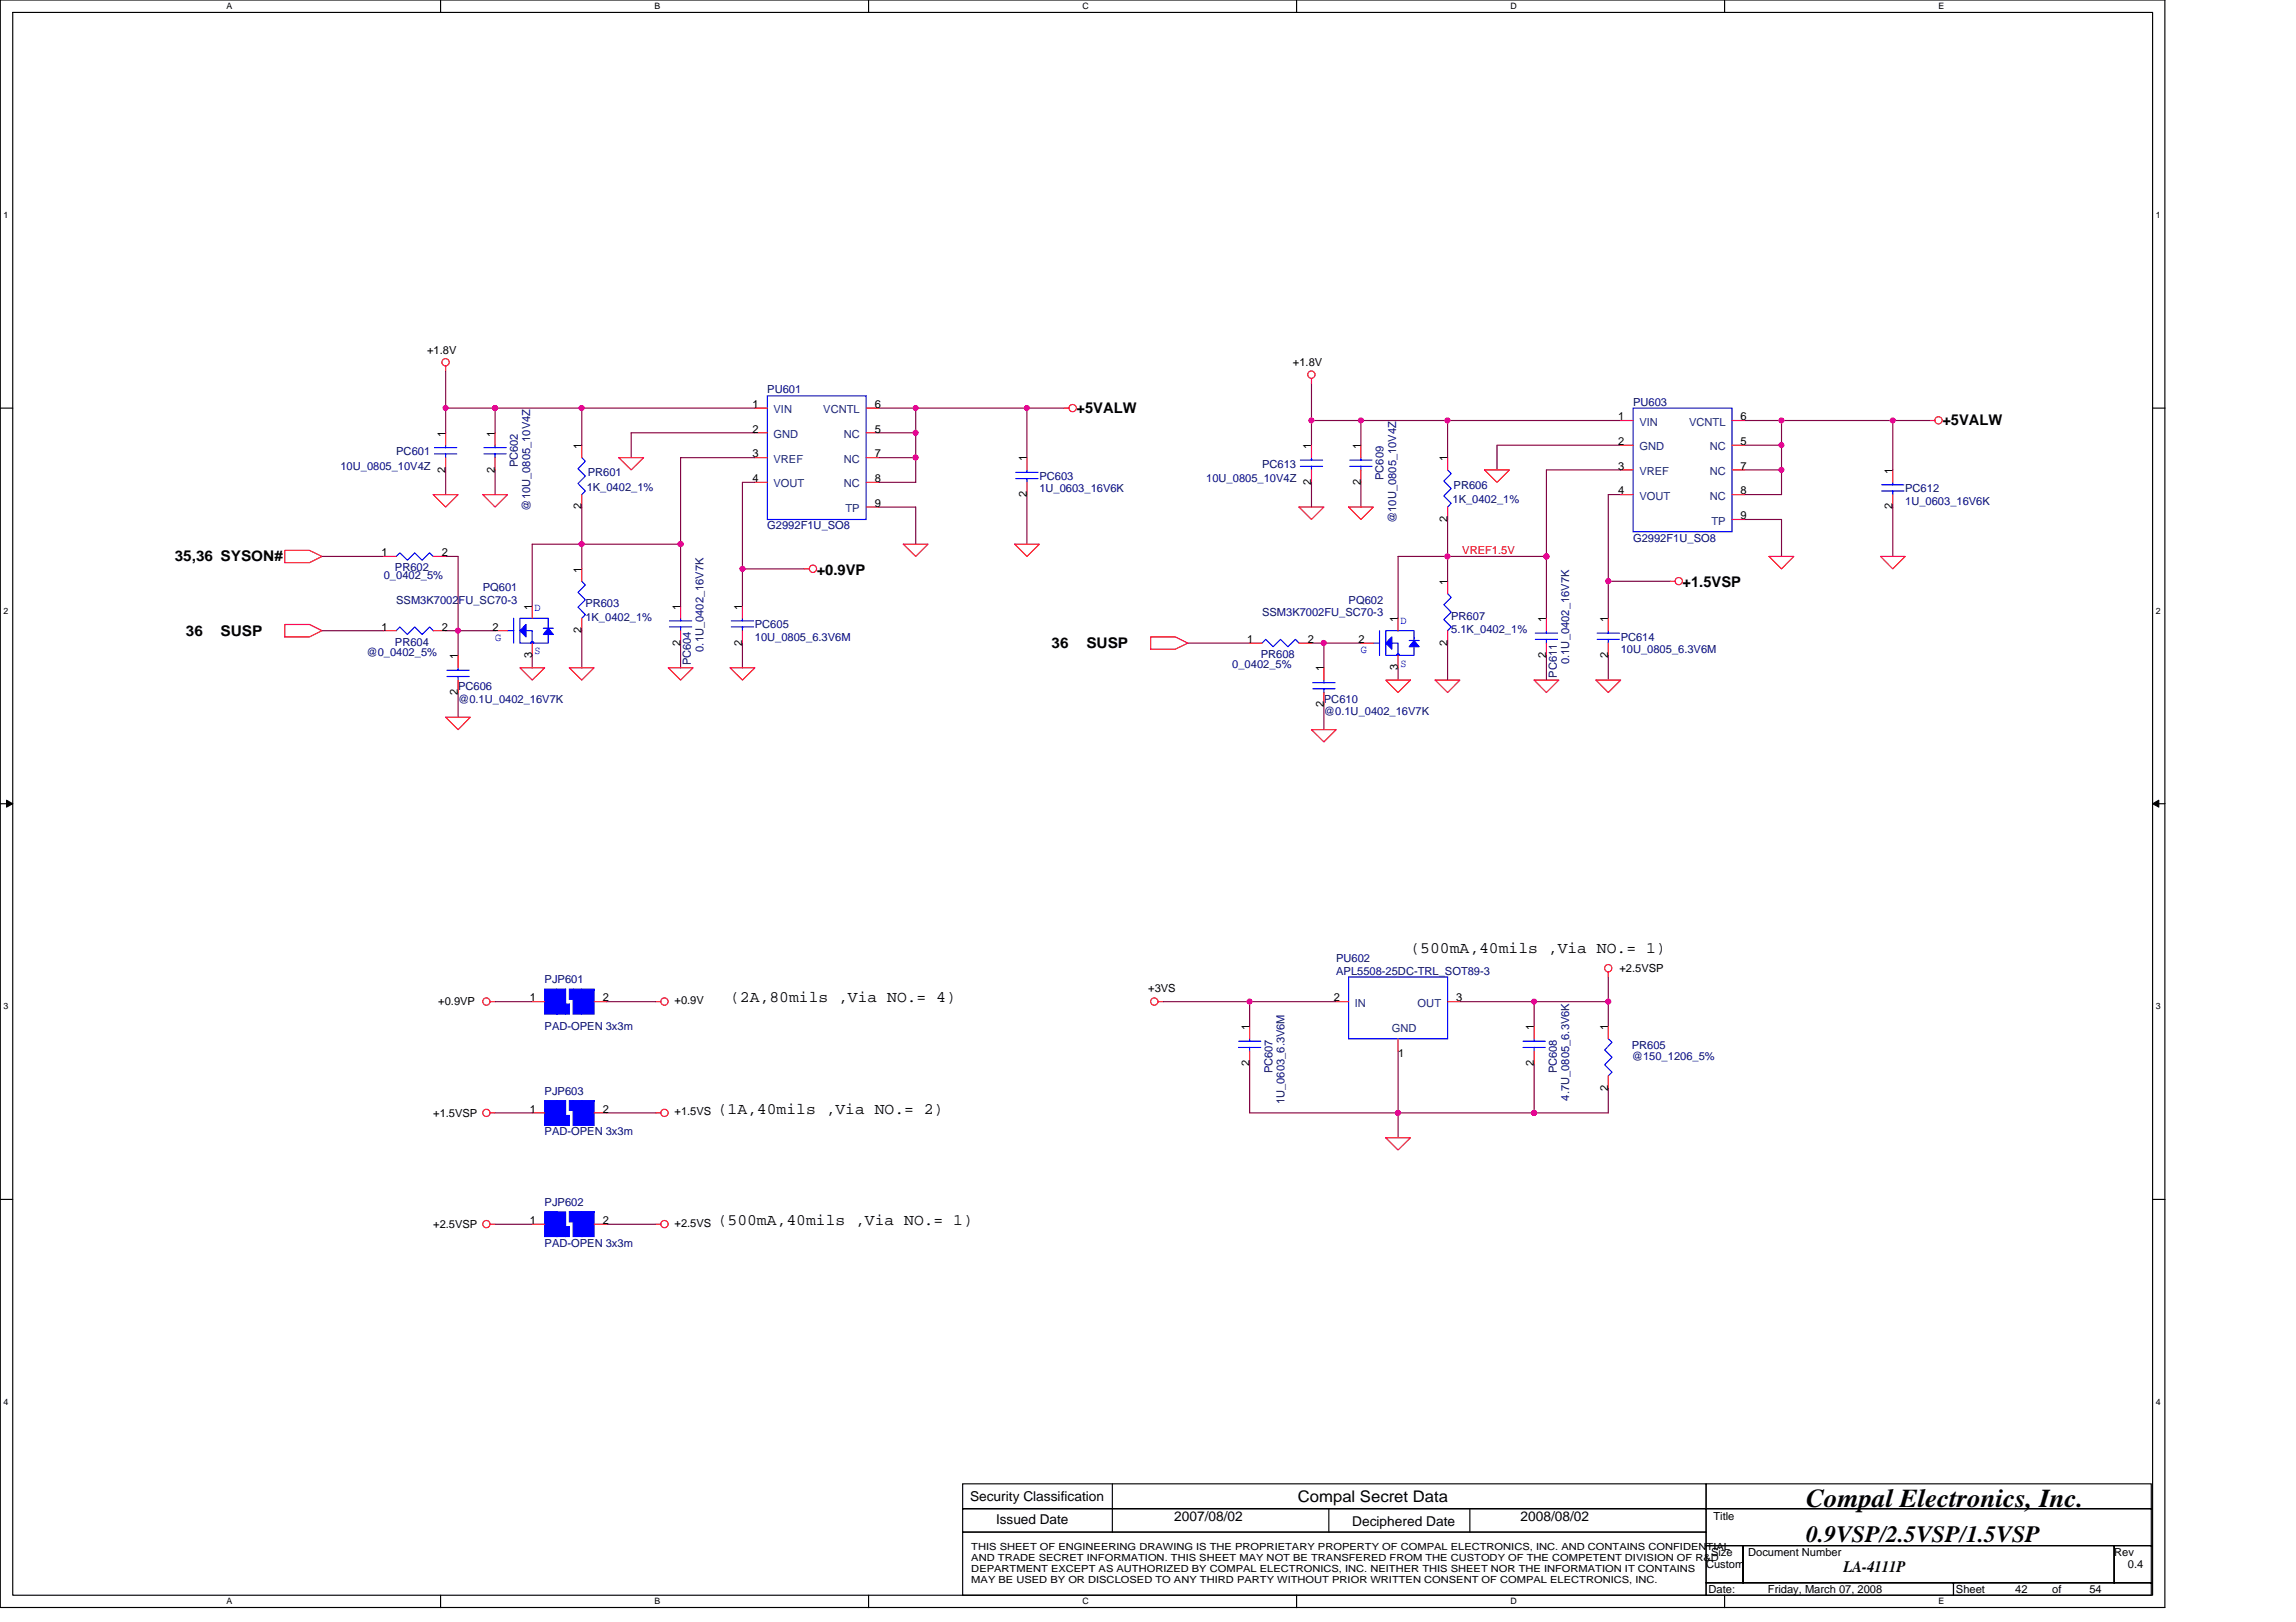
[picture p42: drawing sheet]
<svg xmlns="http://www.w3.org/2000/svg" width="297mm" height="210mm" viewBox="0 0 297 210" stroke-linecap="round" stroke-linejoin="round" font-family="sans-serif">
<defs><g id="words">
<text font-size="3.3" x="233.7" y="195.1">Compal Electronics, Inc.</text>
<text font-size="3" x="233.7" y="199.6">0.9VSP/2.5VSP/1.5VSP</text>
<g font-size="2.1">
<text x="182.5" y="123.3">(500mA,40mils ,Via NO.= 1)</text>
<text x="94.5" y="129.7">(2A,80mils ,Via NO.= 4)</text>
<text x="92.9" y="144.1">(1A,40mils ,Via NO.= 2)</text>
<text x="92.9" y="158.5">(500mA,40mils ,Via NO.= 1)</text>
<text x="167.9" y="194.4">Compal Secret Data</text>
<text x="238.5" y="203.5">LA-4111P</text>
</g>
<g font-size="1.9">
<text x="139.3" y="53.4">+5VALW</text>
<text x="251.3" y="55.1">+5VALW</text>
<text x="22.6" y="72.6">35,36 SYSON#</text>
<text x="105.7" y="74.4">+0.9VP</text>
<text x="217.7" y="76">+1.5VSP</text>
<text x="24" y="82.3">36</text>
<text x="28.5" y="82.3">SUSP</text>
<text x="136.1" y="83.9">36</text>
<text x="140.5" y="83.9">SUSP</text>
</g>
<g font-size="1.8">
<text x="125.5" y="194.2">Security Classification</text>
<text x="128.9" y="197.3">Issued Date</text>
<text x="151.9" y="196.8">2007/08/02</text>
<text x="174.9" y="197.4">Deciphered Date</text>
<text x="196.7" y="196.8">2008/08/02</text>
</g>
<g font-size="1.4">
<text x="55.3" y="45.8">+1.8V</text>
<text x="167.3" y="47.4">+1.8V</text>
<text x="97.3" y="52.8">1</text>
<text x="113.2" y="52.8">6</text>
<text x="57.6" y="56.5" transform="rotate(-90 57.6 56.5)">1</text>
<text x="64" y="56.5" transform="rotate(-90 64 56.5)">1</text>
<text x="75.2" y="58.1" transform="rotate(-90 75.2 58.1)">1</text>
<text x="97.3" y="56">2</text>
<text x="97.3" y="59.2">3</text>
<text x="113.2" y="56">5</text>
<text x="113.2" y="59.2">7</text>
<text x="132.8" y="59.7" transform="rotate(-90 132.8 59.7)">1</text>
<text x="169.6" y="58.1" transform="rotate(-90 169.6 58.1)">1</text>
<text x="176" y="58.1" transform="rotate(-90 176 58.1)">1</text>
<text x="187.3" y="59.7" transform="rotate(-90 187.3 59.7)">1</text>
<text x="209.4" y="57.6">2</text>
<text x="209.4" y="54.4">1</text>
<text x="225.2" y="57.6">5</text>
<text x="225.2" y="54.4">6</text>
<text x="57.6" y="61.2" transform="rotate(-90 57.6 61.2)">2</text>
<text x="64" y="61.2" transform="rotate(-90 64 61.2)">2</text>
<text x="75.2" y="65.9" transform="rotate(-90 75.2 65.9)">2</text>
<text x="97.3" y="62.4">4</text>
<text x="113.2" y="62.4">8</text>
<text x="113.2" y="65.6">9</text>
<text x="132.8" y="64.3" transform="rotate(-90 132.8 64.3)">2</text>
<text x="169.6" y="62.7" transform="rotate(-90 169.6 62.7)">2</text>
<text x="176" y="62.7" transform="rotate(-90 176 62.7)">2</text>
<text x="209.4" y="64">4</text>
<text x="209.4" y="60.8">3</text>
<text x="225.2" y="60.8">7</text>
<text x="225.2" y="64">8</text>
<text x="244.9" y="65.9" transform="rotate(-90 244.9 65.9)">2</text>
<text x="244.9" y="61.3" transform="rotate(-90 244.9 61.3)">1</text>
<text x="49.3" y="72">1</text>
<text x="57.2" y="72">2</text>
<text x="187.3" y="67.5" transform="rotate(-90 187.3 67.5)">2</text>
<text x="225.2" y="67.2">9</text>
<text x="75.2" y="74.1" transform="rotate(-90 75.2 74.1)">1</text>
<text x="187.3" y="75.7" transform="rotate(-90 187.3 75.7)">1</text>
<text x="49.3" y="81.6">1</text>
<text x="57.2" y="81.6">2</text>
<text x="63.7" y="81.6">2</text>
<text x="68.8" y="78.9" transform="rotate(-90 68.8 78.9)">1</text>
<text x="75.2" y="81.9" transform="rotate(-90 75.2 81.9)">2</text>
<text x="88" y="83.5" transform="rotate(-90 88 83.5)">2</text>
<text x="88" y="78.9" transform="rotate(-90 88 78.9)">1</text>
<text x="96" y="83.5" transform="rotate(-90 96 83.5)">2</text>
<text x="96" y="78.9" transform="rotate(-90 96 78.9)">1</text>
<text x="161.4" y="83.2">1</text>
<text x="169.2" y="83.2">2</text>
<text x="175.7" y="83.2">2</text>
<text x="180.8" y="80.5" transform="rotate(-90 180.8 80.5)">1</text>
<text x="187.3" y="83.5" transform="rotate(-90 187.3 83.5)">2</text>
<text x="200" y="80.5" transform="rotate(-90 200 80.5)">1</text>
<text x="208" y="80.5" transform="rotate(-90 208 80.5)">1</text>
<text x="59.2" y="89.9" transform="rotate(-90 59.2 89.9)">2</text>
<text x="59.2" y="85.3" transform="rotate(-90 59.2 85.3)">1</text>
<text x="68.8" y="85.2" transform="rotate(-90 68.8 85.2)">3</text>
<text x="171.3" y="86.9" transform="rotate(-90 171.3 86.9)">1</text>
<text x="180.8" y="86.7" transform="rotate(-90 180.8 86.7)">3</text>
<text x="200" y="85.2" transform="rotate(-90 200 85.2)">2</text>
<text x="208" y="85.2" transform="rotate(-90 208 85.2)">2</text>
<text x="171.3" y="91.5" transform="rotate(-90 171.3 91.5)">2</text>
<text x="209.5" y="125.8">+2.5VSP</text>
<text x="56.7" y="130.1">+0.9VP</text>
<text x="68.5" y="129.6">1</text>
<text x="78" y="129.6">2</text>
<text x="87.3" y="130">+0.9V</text>
<text x="148.5" y="128.4">+3VS</text>
<text x="172.5" y="129.6">2</text>
<text x="188.4" y="129.6">3</text>
<text x="161.6" y="137.9" transform="rotate(-90 161.6 137.9)">2</text>
<text x="161.6" y="133.3" transform="rotate(-90 161.6 133.3)">1</text>
<text x="180.9" y="136.8">1</text>
<text x="198.5" y="137.9" transform="rotate(-90 198.5 137.9)">2</text>
<text x="198.5" y="133.3" transform="rotate(-90 198.5 133.3)">1</text>
<text x="208" y="133.3" transform="rotate(-90 208 133.3)">1</text>
<text x="68.5" y="144">1</text>
<text x="78" y="144">2</text>
<text x="208" y="141.2" transform="rotate(-90 208 141.2)">2</text>
<text x="56" y="144.5">+1.5VSP</text>
<text x="87.3" y="144.4">+1.5VS</text>
<text x="56" y="158.9">+2.5VSP</text>
<text x="68.5" y="158.4">1</text>
<text x="78" y="158.4">2</text>
<text x="87.3" y="158.7">+2.5VS</text>
<text x="221.7" y="196.7">Title</text>
<text x="220.7" y="202.9">Custom</text>
<text x="221.4" y="201.3">Size</text>
<text x="226.2" y="201.3">Document Number</text>
<text x="273.5" y="201.3">Rev</text>
<text x="275.3" y="202.9">0.4</text>
<text x="221" y="206.1">Date:</text>
<text x="228.7" y="206.1">Friday, March 07, 2008</text>
<text x="253" y="206.1">Sheet</text>
<text x="260.7" y="206.1">42</text>
<text x="265.5" y="206.1">of</text>
<text x="270.3" y="206.1">54</text>
</g>
<g font-size="1.4" fill="#000080">
<text x="99.3" y="50.9">PU601</text>
<text x="211.3" y="52.5">PU603</text>
<text x="51.3" y="58.9">PC601</text>
<text x="44" y="60.8">10U_0805_10V4Z</text>
<text x="67" y="60.5" transform="rotate(-90 67 60.5)">PC602</text>
<text x="75.9" y="63.5">1K_0402_1%</text>
<text x="76" y="61.6">PR601</text>
<text x="134.5" y="62.1">PC603</text>
<text x="134.5" y="63.7">1U_0603_16V6K</text>
<text x="156.1" y="62.4">10U_0805_10V4Z</text>
<text x="163.3" y="60.5">PC613</text>
<text x="179" y="62.1" transform="rotate(-90 179 62.1)">PC609</text>
<text x="187.9" y="65.2">1K_0402_1%</text>
<text x="188.1" y="63.2">PR606</text>
<text x="246.5" y="63.7">PC612</text>
<text x="246.5" y="65.3">1U_0603_16V6K</text>
<text x="68.6" y="66.1" transform="rotate(-90 68.6 66.1)">@10U_0805_10V4Z</text>
<text x="99.3" y="68.5">G2992F1U_SO8</text>
<text x="180.6" y="67.7" transform="rotate(-90 180.6 67.7)">@10U_0805_10V4Z</text>
<text x="211.3" y="70.1">G2992F1U_SO8</text>
<text x="49.7" y="74.9">0_0402_5%</text>
<text x="51.1" y="74">PR602</text>
<text x="62.5" y="76.5">PQ601</text>
<text x="51.1" y="83.5">PR604</text>
<text x="51.3" y="78.1">SSM3K7002FU_SC70-3</text>
<text x="75.7" y="78.6">PR603</text>
<text x="75.7" y="80.3">1K_0402_1%</text>
<text x="97.7" y="81.3">PC605</text>
<text x="97.7" y="82.9">10U_0805_6.3V6M</text>
<text x="163.3" y="79.7">SSM3K7002FU_SC70-3</text>
<text x="174.5" y="78.1">PQ602</text>
<text x="187.7" y="80.2">PR607</text>
<text x="187.7" y="82">5.1K_0402_1%</text>
<text x="209.7" y="82.9">PC614</text>
<text x="47.4" y="84.8">@0_0402_5%</text>
<text x="59.3" y="89.3">PC606</text>
<text x="89.4" y="86.1" transform="rotate(-90 89.4 86.1)">PC604</text>
<text x="91" y="84.3" transform="rotate(-90 91 84.3)">0.1U_0402_16V7K</text>
<text x="159.4" y="86.4">0_0402_5%</text>
<text x="163.1" y="85.2">PR608</text>
<text x="201.4" y="87.7" transform="rotate(-90 201.4 87.7)">PC611</text>
<text x="203" y="85.9" transform="rotate(-90 203 85.9)">0.1U_0402_16V7K</text>
<text x="209.7" y="84.5">10U_0805_6.3V6M</text>
<text x="59.3" y="90.9">@0.1U_0402_16V7K</text>
<text x="171.3" y="90.9">PC610</text>
<text x="171.3" y="92.5">@0.1U_0402_16V7K</text>
<text x="172.9" y="124.5">PU602</text>
<text x="70.5" y="127.2">PJP601</text>
<text x="172.9" y="126.1">APL5508-25DC-TRL_SOT89-3</text>
<text x="70.5" y="133.3">PAD-OPEN 3x3m</text>
<text x="211.1" y="135.7">PR605</text>
<text x="211.1" y="137.2">@150_1206_5%</text>
<text x="70.5" y="141.6">PJP603</text>
<text x="164.6" y="138.9" transform="rotate(-90 164.6 138.9)">PC607</text>
<text x="166.2" y="142.9" transform="rotate(-90 166.2 142.9)">1U_0603_6.3V6M</text>
<text x="201.4" y="138.9" transform="rotate(-90 201.4 138.9)">PC608</text>
<text x="203" y="142.4" transform="rotate(-90 203 142.4)">4.7U_0805_6.3V6K</text>
<text x="70.5" y="146.9">PAD-OPEN 3x3m</text>
<text x="70.5" y="156">PJP602</text>
<text x="70.5" y="161.3">PAD-OPEN 3x3m</text>
</g>
<g font-size="1.4" fill="#004080">
<text x="100.1" y="53.5">VIN</text>
<text x="106.5" y="53.5">VCNTL</text>
<text x="100.1" y="56.7">GND</text>
<text x="100.1" y="59.9">VREF</text>
<text x="109.2" y="56.7">NC</text>
<text x="109.2" y="59.9">NC</text>
<text x="212.1" y="58.3">GND</text>
<text x="212.1" y="55.1">VIN</text>
<text x="218.5" y="55.1">VCNTL</text>
<text x="221.2" y="58.3">NC</text>
<text x="100.1" y="63.1">VOUT</text>
<text x="109.2" y="63.1">NC</text>
<text x="212.1" y="64.7">VOUT</text>
<text x="212.1" y="61.5">VREF</text>
<text x="221.2" y="61.5">NC</text>
<text x="221.2" y="64.7">NC</text>
<text x="109.4" y="66.3">TP</text>
<text x="221.4" y="67.9">TP</text>
<text x="175.3" y="130.3">IN</text>
<text x="183.4" y="130.3">OUT</text>
<text x="180.1" y="133.6">GND</text>
</g>
<text font-size="1.4" fill="#f00" x="189.2" y="71.7">VREF1.5V</text>
<g font-size="1.4" fill="#00f">
<text x="64" y="82.9">G</text>
<text x="69.2" y="79.1">D</text>
<text x="181.2" y="80.7">D</text>
<text x="69.2" y="84.7">S</text>
<text x="176.1" y="84.5">G</text>
<text x="181.2" y="86.3">S</text>
</g>
<g font-size="1.3">
<text x="125.7" y="200.5">THIS SHEET OF ENGINEERING DRAWING IS THE PROPRIETARY PROPERTY OF COMPAL ELECTRONICS, INC. AND CONTAINS CONFIDENTIAL</text>
<text x="125.7" y="202">AND TRADE SECRET INFORMATION. THIS SHEET MAY NOT BE TRANSFERED FROM THE CUSTODY OF THE COMPETENT DIVISION OF R&amp;D</text>
<text x="125.7" y="203.5">DEPARTMENT EXCEPT AS AUTHORIZED BY COMPAL ELECTRONICS, INC. NEITHER THIS SHEET NOR THE INFORMATION IT CONTAINS</text>
<text x="125.7" y="204.9">MAY BE USED BY OR DISCLOSED TO ANY THIRD PARTY WITHOUT PRIOR WRITTEN CONSENT OF COMPAL ELECTRONICS, INC.</text>
</g>
<g font-size="1.1">
<text x="29.3" y="1.2">A</text>
<text x="84.7" y="1.2">B</text>
<text x="140" y="1.2">C</text>
<text x="195.4" y="1.2">D</text>
<text x="250.8" y="1.2">E</text>
<text x=".4" y="28.2">1</text>
<text x="278.9" y="28.2">1</text>
<text x=".4" y="79.4">2</text>
<text x="278.9" y="79.4">2</text>
<text x=".4" y="130.6">3</text>
<text x="278.9" y="130.6">3</text>
<text x=".4" y="181.8">4</text>
<text x="278.9" y="181.8">4</text>
<text x="29.3" y="207.6">A</text>
<text x="84.7" y="207.6">B</text>
<text x="140" y="207.6">C</text>
<text x="195.4" y="207.6">D</text>
<text x="250.8" y="207.6">E</text>
</g>
</g></defs>
<path d="M0 0h280.1v208h-280.1zM1.6 1.6h276.9v204.8h-276.9z" fill="none" stroke="#000" stroke-width=".15"/>
<g fill="#fff">
<path d="M29.3 .2h.8v1.2h-.8z"/>
<path d="M29.3 206.6h.8v1.3h-.8z"/>
</g>
<path d="M57 0v1.6M57 206.4v1.6" fill="none" stroke="#000" stroke-width=".15"/>
<g fill="#fff">
<path d="M84.7 .2h.7v1.2h-.7z"/>
<path d="M84.7 206.6h.7v1.3h-.7z"/>
</g>
<path d="M112.4 0v1.6M112.4 206.4v1.6" fill="none" stroke="#000" stroke-width=".15"/>
<g fill="#fff">
<path d="M140 .2h.8v1.2h-.8z"/>
<path d="M140 206.6h.8v1.3h-.8z"/>
</g>
<path d="M167.7 0v1.6M167.7 206.4v1.6" fill="none" stroke="#000" stroke-width=".15"/>
<g fill="#fff">
<path d="M195.4 .2h.8v1.2h-.8z"/>
<path d="M195.4 206.6h.8v1.3h-.8z"/>
</g>
<path d="M223.1 0v1.6M223.1 206.4v1.6" fill="none" stroke="#000" stroke-width=".15"/>
<g fill="#fff">
<path d="M250.8 .2h.7v1.2h-.7z"/>
<path d="M250.8 206.6h.7v1.3h-.7z"/>
<path d="M.4 27.2h.7v1.3h-.7z"/>
<path d="M278.9 27.2h.6v1.3h-.6z"/>
<path d="M.4 78.4h.7v1.3h-.7z"/>
<path d="M278.9 78.4h.6v1.3h-.6z"/>
</g>
<path d="M0 52.8h1.6M278.5 52.8h1.6" fill="none" stroke="#000" stroke-width=".15"/>
<g fill="#fff">
<path d="M.4 129.6h.7v1.3h-.7z"/>
<path d="M278.9 129.6h.6v1.3h-.6z"/>
</g>
<path d="M0 104h1.6M278.5 104h1.6" fill="none" stroke="#000" stroke-width=".15"/>
<path d="M.8 103.5l.8 .5-.8 .5zM278.5 104l.8-.5v1z" fill="#000" stroke="#000" stroke-width=".13"/>
<g fill="#fff">
<path d="M.4 180.8h.7v1.3h-.7z"/>
<path d="M278.9 180.8h.6v1.3h-.6z"/>
</g>
<g fill="none" stroke="#000" stroke-width=".15">
<path d="M0 155.2h1.6M278.5 155.2h1.6M124.5 192h96.2v3.2h-96.2zM124.5 195.2h96.2v3.1h-96.2zM124.5 198.3h96.2v8.1h-96.2zM143.9 192v6.3M171.9 195.2v3.1M190.2 195.2v3.1M220.7 192h57.6v3.2h-57.6zM220.7 195.2h57.6v4.8h-57.6zM220.7 200h4.8v4.8h-4.8zM220.7 204.8h32v1.6h-32z"/>
<path d="M225.5 200h48v4.8h-48zM252.7 204.8h25.6v1.6h-25.6zM273.5 200h4.8v4.8h-4.8z"/>
</g>
<g fill="none" stroke="#800040" stroke-width=".15">
<path d="M57.7 52.8h40M57.7 48v8M64 52.8v3.2M75.3 52.8v4.8M97.7 59.2h-9.6v19.2M97.7 56h-16v3.2M113.7 52.8h24M113.7 59.2h4.8M113.7 56h4.8M118.5 52.8v9.6h-4.8M132.9 52.8v6.4M169.7 54.4h40"/>
<path d="M169.7 49.6v8M176.1 54.4v3.2M187.3 54.4v4.8M209.7 57.6h-16v3.2M225.7 54.4h24M225.7 57.6h4.8M230.5 54.4v9.6h-4.8M244.9 54.4v6.4M41.7 72h8M57.7 72h1.6v12.8M57.7 60.8v3.2M64 60.8v3.2"/>
<path d="M75.3 65.6v8M88.1 70.4h-19.2v8M96.1 73.6h8M97.7 62.4h-1.6v16M113.7 65.6h4.8v4.8M132.9 64v6.4M169.7 62.4v3.2M176.1 62.4v3.2M187.3 67.2v8M200.1 72h-19.2v8M208.1 75.2h8M209.7 60.8h-9.6v19.2"/>
<path d="M209.7 64h-1.6v16M225.7 60.8h4.8M225.7 67.2h4.8v4.8M244.9 65.6v6.4M41.7 81.6h8M57.7 81.6h6.3M59.3 89.6v3.2M68.9 84.8v1.6M75.3 81.6v4.8M88.1 83.2v3.2M96.1 83.2v3.2M153.7 83.2h8"/>
<path d="M169.7 83.2h6.4M171.3 83.2v3.2M171.3 91.2v3.2M180.9 86.4v1.6M187.3 83.2v4.8M200.1 84.8v3.2M208.1 84.8v3.2M64 129.6h4.9M78.5 129.6h6.4M150.5 129.6h22.4M161.7 137.6v6.4h46.4v-3.2M161.7 129.6v3.2"/>
<path d="M180.9 136v11.2M188.9 129.6h19.2M198.5 129.6v3.2M198.5 137.6v6.4M208.1 126.4v6.4M64 144h4.9M64 158.4h4.9M78.5 144h6.4M78.5 158.4h6.4"/>
</g>
<g fill="#f0f" stroke="#f0f" stroke-width=".15">
<circle cx="171.3" cy="83.2" r=".32"/>
<circle cx="230.5" cy="54.4" r=".31"/>
<circle cx="176.1" cy="54.4" r=".31"/>
<circle cx="187.3" cy="54.4" r=".31"/>
<circle cx="200.1" cy="72" r=".32"/>
<circle cx="187.3" cy="72" r=".32"/>
<circle cx="169.7" cy="54.4" r=".31"/>
<circle cx="230.5" cy="60.8" r=".31"/>
<circle cx="230.5" cy="57.6" r=".31"/>
<circle cx="244.9" cy="54.4" r=".31"/>
<circle cx="208.1" cy="75.2" r=".32"/>
<circle cx="59.2" cy="81.6" r=".31"/>
<circle cx="118.5" cy="52.8" r=".31"/>
<circle cx="64.1" cy="52.8" r=".31"/>
<circle cx="75.2" cy="52.8" r=".31"/>
<circle cx="88.1" cy="70.4" r=".31"/>
<circle cx="75.2" cy="70.4" r=".31"/>
<circle cx="57.6" cy="52.8" r=".31"/>
<circle cx="118.4" cy="59.2" r=".32"/>
<circle cx="118.4" cy="56" r=".32"/>
<circle cx="132.8" cy="52.8" r=".31"/>
<circle cx="96.1" cy="73.6" r=".31"/>
<circle cx="198.5" cy="144" r=".32"/>
<circle cx="208.1" cy="129.6" r=".31"/>
<circle cx="198.5" cy="129.6" r=".31"/>
<circle cx="161.7" cy="129.6" r=".31"/>
<circle cx="180.8" cy="144" r=".32"/>
</g>
<g fill="none" stroke="#f00" stroke-width=".15">
<path d="M57.7 47.4v.6M64 56v1.6M64 59.2v1.6M80 59.2h3.3l-1.6 1.6zM137.7 52.8h.6M169.7 49v.6M169.7 57.6v1.6M176.1 57.6v1.6M209.7 57.6h1.6M209.7 54.4h1.6M224.1 57.6h1.6M224.1 54.4h1.6"/>
<path d="M249.7 54.4h.6M36.8 71.2h3.2l1.7 .8-1.7 .8h-3.2zM49.7 72h1.6M56 64h3.3l-1.6 1.6zM56 72h1.7M62.5 64h3.2l-1.7 1.6zM104.1 73.6h.6M116.9 70.4h3.2l-1.6 1.6zM131.3 70.4h3.2l-1.6 1.6zM168.1 65.6h3.2l-1.6 1.6zM169.7 60.8v1.6M174.5 65.6h3.2l-1.6 1.6z"/>
<path d="M176.1 60.8v1.6M187.3 75.2v1.6M192.1 60.8h3.2l-1.6 1.6zM209.7 64h1.6M209.7 60.8h1.6M216.1 75.2h.6M224.1 64h1.6M224.1 60.8h1.6M224.1 67.2h1.6M228.9 72h3.2l-1.6 1.6zM243.3 72h3.2l-1.6 1.6zM244.9 60.8v1.6"/>
<path d="M244.9 64v1.6M36.8 80.8h3.2l1.7 .8-1.7 .8h-3.2zM57.7 92.8h3.2l-1.6 1.6zM67.3 86.4h3.2l-1.6 1.6zM73.7 86.4h3.2l-1.6 1.6zM86.5 86.4h3.2l-1.6 1.6zM94.5 86.4h3.2l-1.6 1.6zM148.9 82.4h3.2l1.6 .8-1.6 .8h-3.2zM161.7 83.2h1.6M168.1 83.2h1.6M169.7 94.4h3.2l-1.6 1.6zM179.3 88h3.2l-1.6 1.6z"/>
<path d="M185.7 88h3.2l-1.6 1.6zM187.3 81.6v1.6M198.5 88h3.2l-1.6 1.6zM200.1 80v1.6M200.1 83.2v1.6M206.5 88h3.2l-1.6 1.6zM63.4 129.6h.6M68.9 129.6h1.6M76.9 129.6h1.6M84.9 129.6h.6M149.8 129.6h.7M172.9 129.6h1.6"/>
<path d="M180.9 134.4v1.6M187.3 129.6h1.6M208.1 125.8v.6M208.1 132.8v1.6M208.1 139.2v1.6M63.4 144h.6M63.4 158.4h.6M84.9 144h.6M84.9 158.4h.6M179.3 147.2h3.2l-1.6 1.6z"/>
<circle cx="57.6" cy="46.9" r=".47"/>
<circle cx="138.8" cy="52.8" r=".47"/>
<circle cx="169.7" cy="48.5" r=".48"/>
<circle cx="250.8" cy="54.4" r=".47"/>
<circle cx="105.2" cy="73.6" r=".47"/>
<circle cx="217.2" cy="75.2" r=".47"/>
<circle cx="62.9" cy="129.6" r=".47"/>
<circle cx="86" cy="129.6" r=".48"/>
<circle cx="149.3" cy="129.6" r=".48"/>
<circle cx="208.1" cy="125.3" r=".47"/>
<circle cx="62.9" cy="144" r=".47"/>
<circle cx="62.9" cy="158.4" r=".47"/>
<circle cx="86" cy="144" r=".47"/>
<circle cx="86" cy="158.4" r=".47"/>
</g>
<g fill="#00f" stroke="#00f" stroke-width=".15">
<path d="M70.5 128v3.2h1.5v-3.2z" fill-rule="evenodd"/>
<path d="M75.3 128v3.2h1.6v-3.2z" fill-rule="evenodd"/>
<path d="M72 128v3.2h1.2v-3.2z" fill-rule="evenodd"/>
<path d="M73.2 129.9v1.3h.5v-1.3z" fill-rule="evenodd"/>
<path d="M73.7 128v1.3h.4v-1.3z" fill-rule="evenodd"/>
<path d="M74.1 128v3.2h1.2v-3.2z" fill-rule="evenodd"/>
<path d="M70.5 156.8v3.2h1.5v-3.2z" fill-rule="evenodd"/>
<path d="M75.3 156.8v3.2h1.6v-3.2z" fill-rule="evenodd"/>
</g>
<g fill="none" stroke="#00f" stroke-width=".15">
<path d="M62.6 58.7h2.9M62.6 57.9h2.9M64 57.6v.3M64 58.7v.5M168.2 59.5h2.9M169.7 59.2v.3M174.6 59.5h2.9M176.1 59.2v.3M211.3 52.8h12.8v16h-12.8zM51.3 72l.4-.5 1 1 1-1 .9 1 1-1 .4 .5M168.2 60.3h2.9M169.7 60.3v.5"/>
<path d="M174.6 60.3h2.9M176.1 60.3v.5M187.3 76.8l.4 .5-.9 1 .9 .9-.9 1 .9 .9-.4 .5M243.4 63.5h2.9M243.4 62.7h2.9M244.9 62.4v.3M244.9 63.5v.5M163.3 83.2l.4-.5 1 1 1-1 .9 1 1-1 .5 .5M198.6 82.7h2.9M198.6 81.9h2.9M200.1 81.6v.3M200.1 82.7v.5"/>
<path d="M174.5 126.4h12.8v8h-12.8zM208.1 134.4l.5 .5-1 1 1 .9-1 1 1 .9-.5 .5"/>
</g>
<path d="M72 156.8h1.2v3.2h-1.2z" fill="#00f"/>
<g fill="none" stroke="#00f" stroke-width=".15">
<path d="M56.2 58.7h2.9M56.2 57.9h2.9M57.7 57.6v.3M57.7 58.7v.5M75.3 59.2l.4 .5-.9 1 .9 .9-.9 1 .9 .9-.4 .5M99.3 51.2h12.8v16h-12.8zM75.3 75.2l.4 .5-.9 1 .9 .9-.9 1 .9 .9-.4 .5M131.4 61.9h2.9M131.4 61.1h2.9M132.9 60.8v.3M132.9 61.9v.5M187.3 60.8l.4 .5-.9 1 .9 .9-.9 1 .9 .9-.4 .5"/>
<path d="M51.3 81.6l.4-.5 1 1 1-1 .9 1 1-1 .4 .5M57.8 87.5h2.9M57.8 86.7h2.9M59.3 86.4v.3M59.3 87.5v.5M65.7 81.6h.8M66.5 80v3.2M70.3 81.3h1.3M70.9 81.3v-1.3h-3.6v3.2h1.6v-1.6h-.9M70.9 82.1v1.1h-2h.1v-.1h-.3v.1M86.6 81.1h2.9M86.6 80.3h2.9"/>
<path d="M88.1 80v.3M88.1 81.1v.5M94.6 81.1h2.9M94.6 80.3h2.9M96.1 80v.3M96.1 81.1v.5M169.8 89.1h2.9M169.8 88.3h2.9M171.3 88v.3M171.3 89.1v.5M177.7 83.2h.8M178.5 81.6v3.2"/>
<path d="M182.3 82.9h1.3M182.9 82.9v-1.3h-3.6v3.2h1.6v-1.6h-.8M182.9 83.7v1.1h-2h.1v-.1h-.3v.1M206.6 82.7h2.9M206.6 81.9h2.9M208.1 81.6v.3M208.1 82.7v.5M160.2 135.6h2.9M160.2 134.7h2.9M161.7 134.4v.3M161.7 135.6v.4M197 135.6h2.9"/>
<path d="M197 134.7h2.9M198.5 134.4v.3M198.5 135.6v.4M72 156.8h1.2v3.2h-1.2z"/>
</g>
<g fill="#00f" stroke="#00f" stroke-width=".15">
<path d="M73.2 158.7v1.3h.5v-1.3z" fill-rule="evenodd"/>
<path d="M73.7 156.8v1.3h.4v-1.3z" fill-rule="evenodd"/>
<path d="M74.1 156.8v3.2h1.2v-3.2z" fill-rule="evenodd"/>
<path d="M70.5 142.4v3.2h1.5v-3.2z" fill-rule="evenodd"/>
<path d="M75.3 142.4v3.2h1.6v-3.2z" fill-rule="evenodd"/>
<path d="M72 142.4v3.2h1.2v-3.2z" fill-rule="evenodd"/>
<path d="M73.2 144.4v1.2h.5v-1.2z" fill-rule="evenodd"/>
<path d="M73.7 142.4v1.3h.4v-1.3z" fill-rule="evenodd"/>
<path d="M74.1 142.4v3.2h1.2v-3.2z" fill-rule="evenodd"/>
<path d="M180.1 82.4v1.6l-.8-.8z" fill-rule="evenodd"/>
<path d="M182.9 82.9l.7 .8h-1.3z" fill-rule="evenodd"/>
<path d="M68 80.8v1.6l-.7-.8z" fill-rule="evenodd"/>
<path d="M70.9 81.3l.7 .8h-1.3z" fill-rule="evenodd"/>
</g>
<g fill="none" stroke="#f00" stroke-width=".15">
<path d="M57.7 56v1.6M57.7 59.2v1.6M75.3 57.6v1.6M97.7 56h1.6M97.7 59.2h1.6M97.7 52.8h1.6M112.1 56h1.6M112.1 59.2h1.6M112.1 52.8h1.6M132.9 59.2v1.6M187.3 59.2v1.6M68.9 78.4v1.6"/>
<path d="M75.3 64v1.6M75.3 73.6v1.6M88.1 78.4v1.6M96.1 78.4v1.6M97.7 62.4h1.6M112.1 62.4h1.6M112.1 65.6h1.6M132.9 62.4v1.6M187.3 65.6v1.6M49.7 81.6h1.6M56 81.6h1.7M59.3 84.8v1.6"/>
<path d="M59.3 88v1.6M64 81.6h1.7M68.9 83.2v1.6M75.3 80v1.6M88.1 81.6v1.6M96.1 81.6v1.6M171.3 86.4v1.6M171.3 89.6v1.6M176.1 83.2h1.6M180.9 80v1.6M180.9 84.8v1.6M208.1 80v1.6"/>
<path d="M208.1 83.2v1.6M161.7 132.8v1.6M161.7 136v1.6M198.5 132.8v1.6M198.5 136v1.6M68.9 158.4h1.6M68.9 144h1.6M76.9 158.4h1.6M76.9 144h1.6"/>
</g>
<g fill="#f0f" stroke="#f0f" stroke-width=".15">
<circle cx="171.3" cy="83.2" r=".32"/>
<circle cx="230.5" cy="54.4" r=".31"/>
<circle cx="176.1" cy="54.4" r=".31"/>
<circle cx="187.3" cy="54.4" r=".31"/>
<circle cx="200.1" cy="72" r=".32"/>
<circle cx="187.3" cy="72" r=".32"/>
<circle cx="169.7" cy="54.4" r=".31"/>
<circle cx="230.5" cy="60.8" r=".31"/>
<circle cx="230.5" cy="57.6" r=".31"/>
<circle cx="244.9" cy="54.4" r=".31"/>
<circle cx="208.1" cy="75.2" r=".32"/>
<circle cx="59.2" cy="81.6" r=".31"/>
<circle cx="118.5" cy="52.8" r=".31"/>
<circle cx="64.1" cy="52.8" r=".31"/>
<circle cx="75.2" cy="52.8" r=".31"/>
<circle cx="88.1" cy="70.4" r=".31"/>
<circle cx="75.2" cy="70.4" r=".31"/>
<circle cx="57.6" cy="52.8" r=".31"/>
<circle cx="118.4" cy="59.2" r=".32"/>
<circle cx="118.4" cy="56" r=".32"/>
<circle cx="132.8" cy="52.8" r=".31"/>
<circle cx="96.1" cy="73.6" r=".31"/>
<circle cx="198.5" cy="144" r=".32"/>
<circle cx="208.1" cy="129.6" r=".31"/>
<circle cx="198.5" cy="129.6" r=".31"/>
<circle cx="161.7" cy="129.6" r=".31"/>
<circle cx="180.8" cy="144" r=".32"/>
</g>
<use href="#words"/>
</svg>
